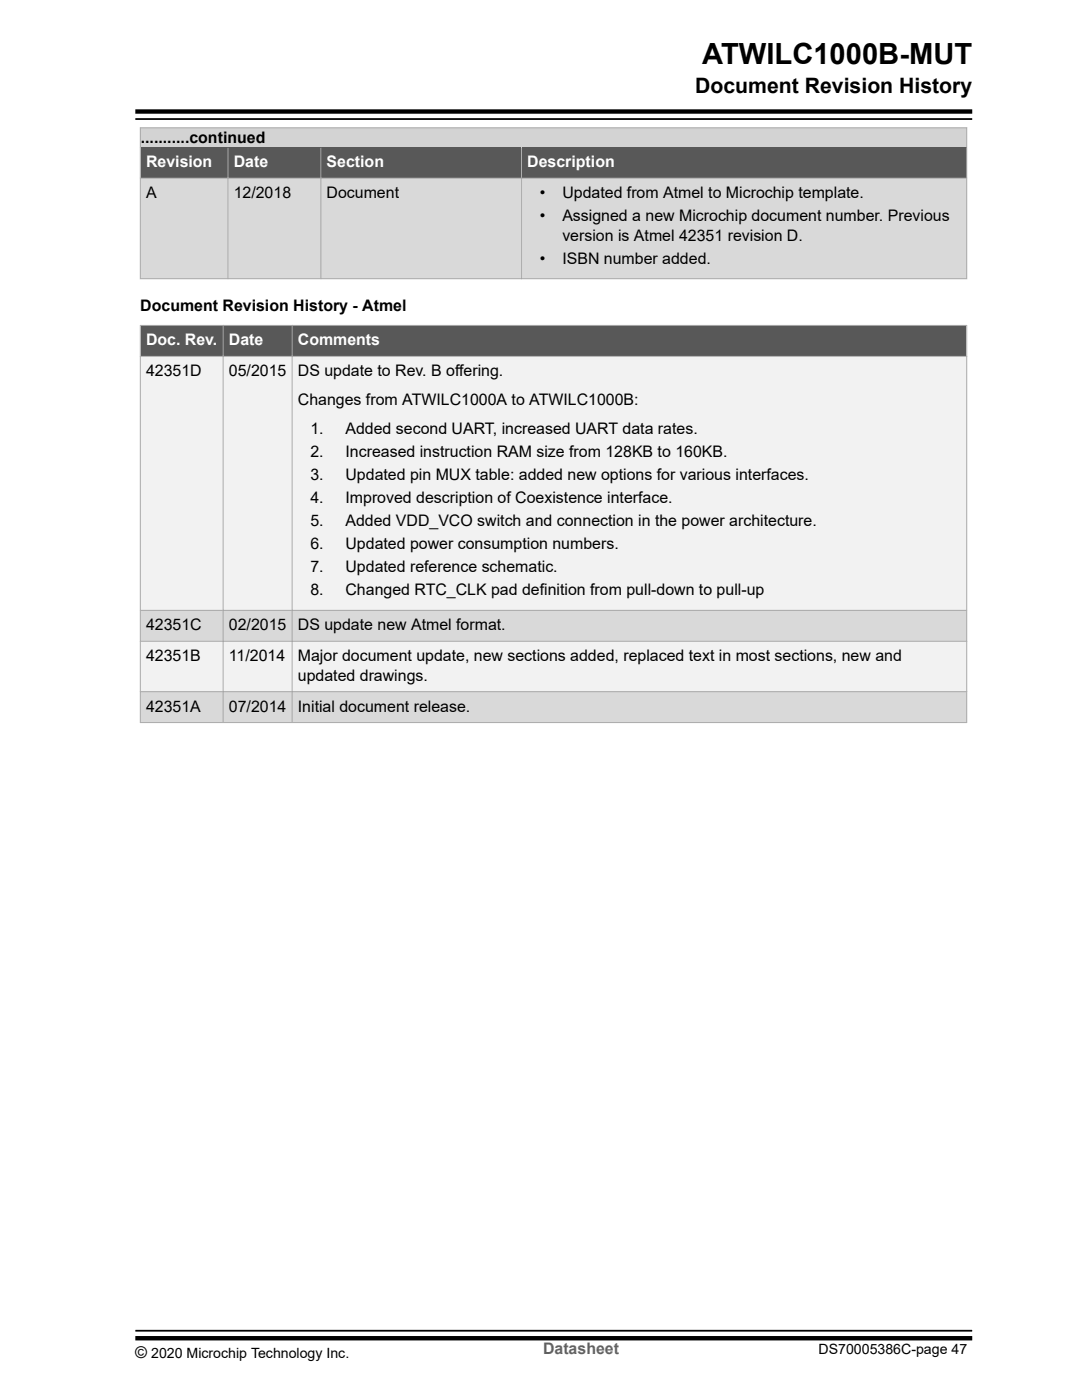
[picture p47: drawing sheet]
<svg xmlns="http://www.w3.org/2000/svg" width="216mm" height="279mm" viewBox="0 0 216 279" stroke-linecap="round" stroke-linejoin="round" font-family="sans-serif">
<defs><g id="words">
<text font-size="5.8" x="140.1" y="12.7">ATWILC1000B-MUT</text>
<text font-size="4.2" x="138.7" y="18.6">Document Revision History</text>
<g font-size="3.2">
<text x="28.1" y="28.4">...........continued</text>
<text x="29.1" y="39.6">A</text>
<text x="46.6" y="39.6">12/2018</text>
<text x="65.2" y="39.6">Document</text>
<text x="107.7" y="39.6">•</text>
<text x="112.2" y="39.6">Updated from Atmel to Microchip template.</text>
<text x="107.7" y="44.1">•</text>
<text x="112.2" y="44.1">Assigned a new Microchip document number. Previous</text>
<text x="107.7" y="52.6">•</text>
<text x="112.2" y="48">version is Atmel 42351 revision D.</text>
<text x="112.2" y="52.6">ISBN number added.</text>
<text x="28" y="62">Document Revision History - Atmel</text>
<text x="29.1" y="75.1">42351D</text>
<text x="45.7" y="75.1">05/2015</text>
<text x="59.4" y="75.1">DS update to Rev. B offering.</text>
<text x="59.4" y="80.9">Changes from ATWILC1000A to ATWILC1000B:</text>
<text x="61.9" y="86.7">1.</text>
<text x="68.9" y="86.7">Added second UART, increased UART data rates.</text>
<text x="61.9" y="91.3">2.</text>
<text x="61.9" y="95.9">3.</text>
<text x="68.9" y="91.3">Increased instruction RAM size from 128KB to 160KB.</text>
<text x="68.9" y="95.9">Updated pin MUX table: added new options for various interfaces.</text>
<text x="61.9" y="100.4">4.</text>
<text x="68.9" y="100.4">Improved description of Coexistence interface.</text>
<text x="61.9" y="105">5.</text>
<text x="68.9" y="105">Added VDD_VCO switch and connection in the power architecture.</text>
<text x="61.9" y="109.6">6.</text>
<text x="68.9" y="109.6">Updated power consumption numbers.</text>
<text x="61.9" y="114.2">7.</text>
<text x="61.9" y="118.8">8.</text>
<text x="68.9" y="114.2">Updated reference schematic.</text>
<text x="68.9" y="118.8">Changed RTC_CLK pad definition from pull-down to pull-up</text>
<text x="29.1" y="125.8">42351C</text>
<text x="45.7" y="125.8">02/2015</text>
<text x="59.4" y="125.8">DS update new Atmel format.</text>
<text x="29.1" y="132">42351B</text>
<text x="45.7" y="132">11/2014</text>
<text x="59.4" y="132">Major document update, new sections added, replaced text in most sections, new and</text>
<text x="59.4" y="135.9">updated drawings.</text>
<text x="29.1" y="142">42351A</text>
<text x="45.7" y="142">07/2014</text>
<text x="59.4" y="142">Initial document release.</text>
<text x="27" y="271">©</text>
</g>
<g font-size="3.2" fill="#fff">
<text x="29.1" y="33.4">Revision</text>
<text x="46.6" y="33.4">Date</text>
<text x="65.2" y="33.4">Section</text>
<text x="105.2" y="33.4">Description</text>
<text x="29.1" y="68.9">Doc. Rev.</text>
<text x="45.7" y="68.9">Date</text>
<text x="59.4" y="68.9">Comments</text>
</g>
<text font-size="3.2" fill="#656565" x="108.4" y="270.3">Datasheet</text>
<g font-size="2.8">
<text x="30.2" y="271">2020 Microchip Technology Inc.</text>
<text x="163.3" y="270.2">DS70005386C-page 47</text>
</g>
</g></defs>
<path d="M28 25.5h164.9v4h-164.9z" fill-rule="evenodd" fill="#d3d3d3"/>
<path d="M28 35.6h164.9v20h-164.9z" fill-rule="evenodd" fill="#d9d9d9"/>
<g fill="#585858">
<path d="M28.1 29.5h17.3v6h-17.3z" fill-rule="evenodd"/>
<path d="M45.6 29.5h18.3v6h-18.3z" fill-rule="evenodd"/>
<path d="M64.1 29.5h39.9v6h-39.9z" fill-rule="evenodd"/>
<path d="M104.2 29.5h88.6v6h-88.6z" fill-rule="evenodd"/>
</g>
<path d="M27.9 25.5h165.1M27.9 35.6h165.1M28 25.4v30.3M45.5 29.5v26.2M64 29.5v26.2M104.1 29.5v26.2M192.9 25.4v30.3M27.9 55.6h165.1" fill="none" stroke="#a7a9ab" stroke-width=".2"/>
<path d="M28 71.1h164.9v50.7h-164.9z" fill-rule="evenodd" fill="#f2f2f2"/>
<path d="M28 121.8h164.9v6.2h-164.9z" fill-rule="evenodd" fill="#d9d9d9"/>
<path d="M28 128h164.9v10h-164.9z" fill-rule="evenodd" fill="#f2f2f2"/>
<path d="M28 138h164.9v6.2h-164.9z" fill-rule="evenodd" fill="#d9d9d9"/>
<g fill="#585858">
<path d="M28.1 65h16.3v6h-16.3z" fill-rule="evenodd"/>
<path d="M44.6 65h13.6v6h-13.6z" fill-rule="evenodd"/>
<path d="M58.4 65h134.4v6h-134.4z" fill-rule="evenodd"/>
</g>
<path d="M27.9 64.9h165.1M27.9 71.1h165.1M28 64.9v79.4M44.5 64.9v79.4M58.3 64.9v79.4M192.9 64.9v79.4M27.9 121.8h165.1M27.9 128h165.1M27.9 138h165.1M27.9 144.2h165.1" fill="none" stroke="#a7a9ab" stroke-width=".2"/>
<path d="M27 22.3h167M27 267.1h167" fill="none" stroke="#000" stroke-width=".88"/>
<path d="M27 23.8h167M27 265.6h167" fill="none" stroke="#000" stroke-width=".35"/>
<use href="#words"/>
</svg>
